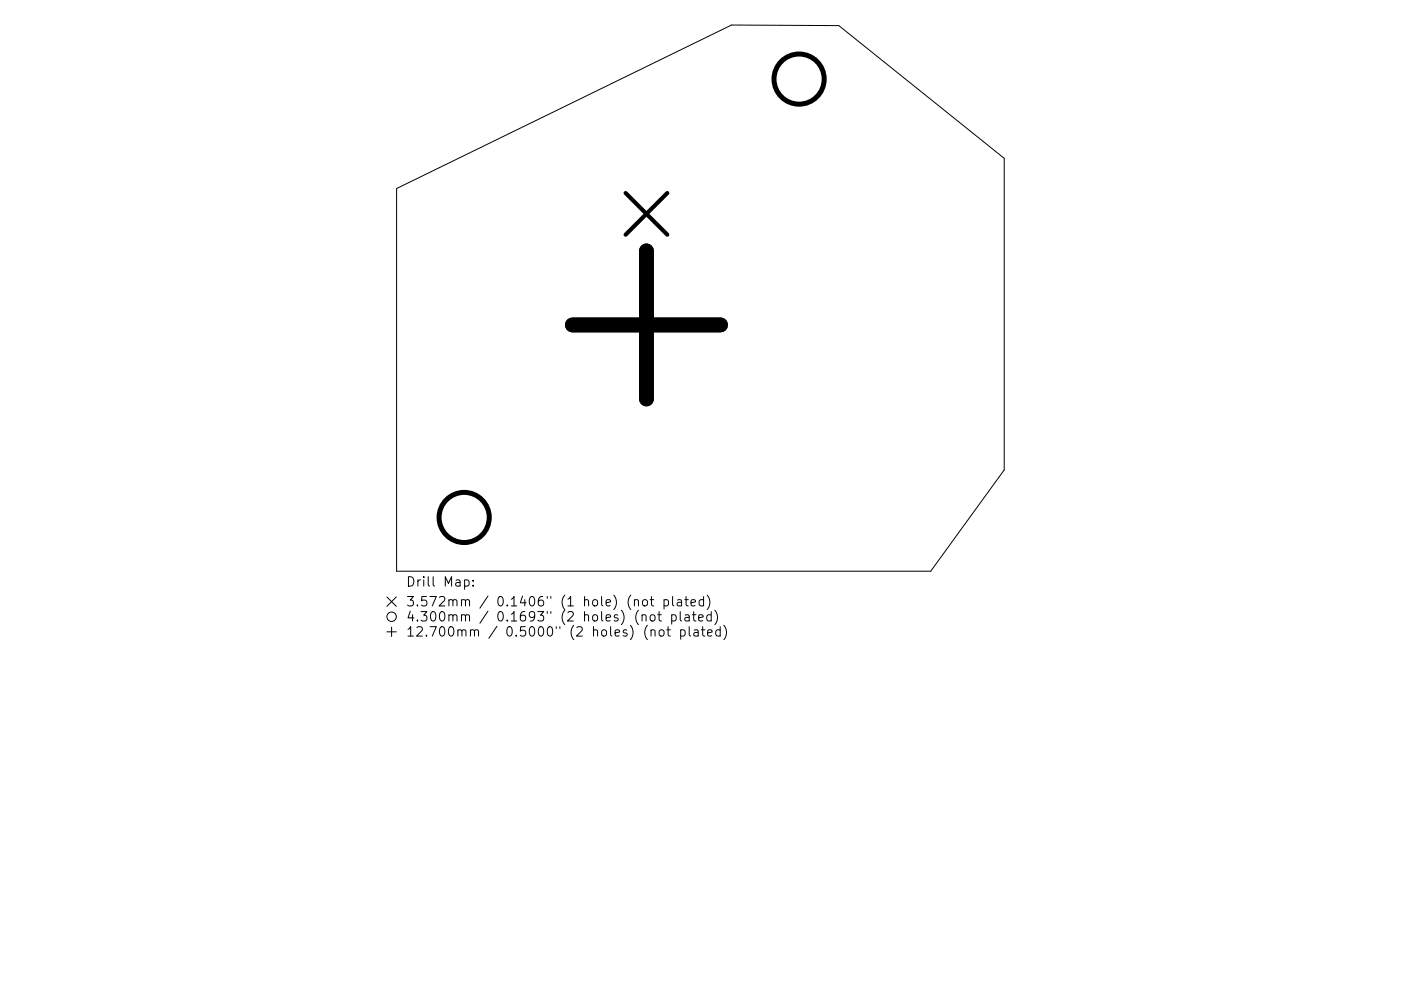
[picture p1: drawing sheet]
<svg xmlns="http://www.w3.org/2000/svg" width="297mm" height="210mm" viewBox="0 0 297 210" stroke-linecap="round" stroke-linejoin="round" font-family="sans-serif">
<defs><g id="words">
<g font-size="2.8">
<text x="86" y="124.5">Drill Map:</text>
<text x="86" y="128.7">3.572mm / 0.1406&quot; (1 hole) (not plated)</text>
<text x="86" y="131.9">4.300mm / 0.1693&quot; (2 holes) (not plated)</text>
<text x="86" y="135.1">12.700mm / 0.5000&quot; (2 holes) (not plated)</text>
</g>
</g></defs>
<g fill="none" stroke="#000" stroke-width=".21">
<path d="M84.1 40l71-34.7 22.7 .1 35.1 28.2v66.1l-15.6 21.5h-113.2zM82 126.7l2 2M82 134.1h2M83 133.1v2M84 126.7l-2 2M98.5 123.1l.6-.1 .4 .4v.6l-.2 .3h-.8M100.3 124.2v.2M100.3 123.1v.2M134.5 127.4l.3-.2 .5 .1 .1 1.3M136.1 130.6a.5 .5 0 0 1 .9 .1v1.1M136.3 127.4l.3-.2a.54 .54 0 0 1 .7 .4v.6a.54 .54 0 0 1-.6 .4 .54 .54 0 0 1-.5-.4zM137.8 127.2h.8"/>
<path d="M137.9 130.6a.54 .54 0 0 1 .6-.2 .54 .54 0 0 1 .4 .4v.6a.54 .54 0 0 1-.5 .4 .54 .54 0 0 1-.6-.4zM138 133.8a.5 .5 0 0 1 .9 .1v1.1M138.1 126.6v1.7l.1 .2 .4 .1M139.5 130.4h.7M139.7 129.8v1.7l.1 .2 .4 .1M139.8 133.8a.54 .54 0 0 1 .6-.2 .54 .54 0 0 1 .4 .4v.6a.54 .54 0 0 1-.5 .4 .54 .54 0 0 1-.6-.4zM140.8 127.3l.6-.1 .3 .4v.6l-.1 .3h-.8M140.8 127.2v2M141.4 133.6h.7M141.6 133v1.7l.1 .2 .4 .1M142.4 130.5l.6-.1 .4 .4v.6l-.2 .3h-.8M142.4 130.4v2"/>
<path d="M142.6 126.6v1.7l.3 .3M143.6 127.3h.8l.1 1.3M144.2 129.8v1.7l.3 .3M144.3 133.7l.6-.1 .4 .4v.6l-.2 .3h-.8M144.3 133.6v2M144.5 127.7l-.7 .1a.39 .39 0 0 0-.3 .4 .39 .39 0 0 0 .3 .4l.7-.1M145.2 127.2h.7M145.3 130.5h.7l.1 1.3M145.5 126.6v1.7l.1 .2 .3 .1M146.1 130.9l-.6 .1a.39 .39 0 0 0-.3 .4 .39 .39 0 0 0 .3 .4l.6-.1M146.1 133v1.7l.3 .3M146.5 127.9l1-.2-.1-.4-.6-.1-.3 .3 .1 1h.8"/>
<path d="M146.8 130.4h.8M147.1 129.8v1.7l.1 .2 .4 .1M147.2 133.7h.7l.1 1.3M148 134.1l-.6 .1a.39 .39 0 0 0-.3 .4 .39 .39 0 0 0 .3 .4l.6-.1M148.1 131.1l1-.2-.1-.4-.6-.1-.3 .3 .1 1h.8M148.7 133.6h.8M149 133v1.7l.1 .2 .4 .1M149.2 127.3l-.6-.1-.4 .4v.6l.2 .3h.8M149.2 126.6v2M149.9 126.3a2.29 2.29 0 0 1 0 3M150 134.3l1-.2-.1-.4-.6-.1-.3 .3 .1 1h.8M150.8 130.5l-.6-.1-.4 .4v.6l.2 .3h.8"/>
<path d="M150.8 129.8v2M151.6 129.5a2.29 2.29 0 0 1 0 3M152.7 133.7l-.6-.1-.4 .4v.6l.2 .3h.8M152.7 133v2M153.5 132.7a2.29 2.29 0 0 1 0 3"/>
<circle cx="83" cy="130.9" r="1"/>
</g>
<path d="M132.6 41l8.9 8.8M141.5 41l-8.9 8.8" fill="none" stroke="#000" stroke-width=".88"/>
<g fill="none" stroke="#000" stroke-width="1.1">
<circle cx="169.4" cy="16.8" r="5.3"/>
<circle cx="98.4" cy="109.8" r="5.3"/>
</g>
<path d="M137.1 53.2v31.5M121.4 68.9h31.4" fill="none" stroke="#000" stroke-width="3.1"/>
<use href="#words"/>
</svg>
